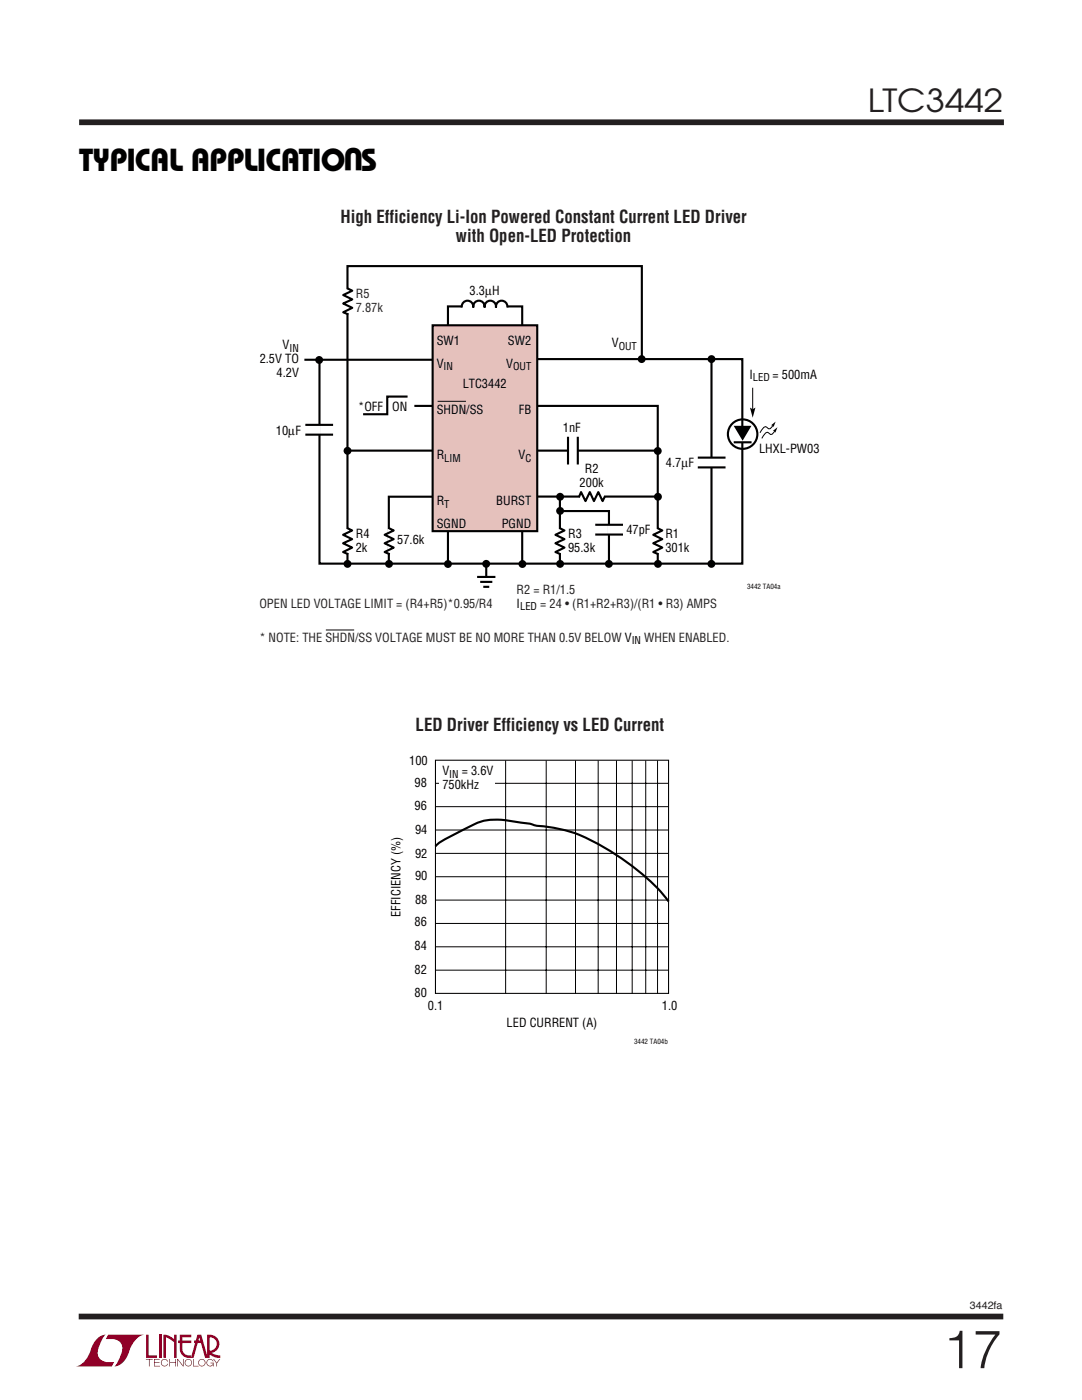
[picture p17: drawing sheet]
<svg xmlns="http://www.w3.org/2000/svg" width="216mm" height="279mm" viewBox="0 0 216 279" stroke-linecap="round" stroke-linejoin="round" font-family="sans-serif">
<defs><g id="words">
<text font-size="10.6" fill="#231f20" x="188.2" y="273">17</text>
<g font-size="6.4">
<text x="72.5" y="29.6" transform="rotate(-180 72.5 29.6)">U</text>
<text x="15.8" y="34">TYPICAL APPLICATIO S</text>
</g>
<text font-size="6.3" fill="#231f20" x="173.1" y="22.4">LTC3442</text>
<g font-size="3.5" fill="#231f20">
<text x="67.9" y="44.4">High Efficiency Li-Ion Powered Constant Current LED Driver</text>
<text x="91" y="48.3">with Open-LED Protection</text>
<text x="82.9" y="145.8">LED Driver Efficiency vs LED Current</text>
</g>
<g font-size="2.5" fill="#231f20">
<text x="71" y="59.5">R5</text>
<text x="71" y="62.3">7.87k</text>
<text x="103.1" y="118.5">R2 = R1/1.5</text>
<text x="51.8" y="121.3">OPEN LED VOLTAGE LIMIT = (R4+R5)*0.95/R4</text>
<text x="107.8" y="121.3">= 24 • (R1+R2+R3)/(R1 • R3) AMPS</text>
<text x="51.8" y="128.1">* NOTE: THE SHDN/SS VOLTAGE MUST BE NO MORE THAN 0.5V BELOW V</text>
<text x="128.5" y="128.1">WHEN ENABLED.</text>
</g>
<g font-size="2.5">
<text x="93.7" y="58.9">3.3µH</text>
<text x="56.4" y="69.7">V</text>
<text x="87.2" y="68.8">SW1</text>
<text x="101.4" y="68.8">SW2</text>
<text x="122.1" y="69.3">V</text>
<text x="51.8" y="72.5">2.5V TO</text>
<text x="55.2" y="75.3">4.2V</text>
<text x="87.2" y="73.4">V</text>
<text x="92.3" y="77.4">LTC3442</text>
<text x="101" y="73.4">V</text>
<text x="149.5" y="75.6">I</text>
<text x="154.2" y="75.6">= 500mA</text>
<text x="71.5" y="82">*OFF</text>
<text x="78.3" y="82">ON</text>
<text x="87.2" y="82.5">SHDN/SS</text>
<text x="103.6" y="82.5">FB</text>
<text x="55" y="86.8">10µF</text>
<text x="112.3" y="86.3">1nF</text>
<text x="87.2" y="91.7">R</text>
<text x="103.5" y="91.7">V</text>
<text x="116.7" y="94.4">R2</text>
<text x="132.9" y="93.2">4.7µF</text>
<text x="151.5" y="90.5">LHXL-PW03</text>
<text x="87.2" y="100.9">R</text>
<text x="99" y="100.9">BURST</text>
<text x="115.7" y="97.2">200k</text>
<text x="71" y="107.3">R4</text>
<text x="87.2" y="105.4">SGND</text>
<text x="100.1" y="105.4">PGND</text>
<text x="113.4" y="107.3">R3</text>
<text x="125" y="106.6">47pF</text>
<text x="132.8" y="107.3">R1</text>
<text x="71" y="110.1">2k</text>
<text x="79.3" y="108.6">57.6k</text>
<text x="113.4" y="110.1">95.3k</text>
<text x="132.8" y="110.1">301k</text>
<text x="103.1" y="121.3">I</text>
<text x="81.7" y="152.8">100</text>
<text x="88.3" y="154.7">V</text>
<text x="92.1" y="154.7">= 3.6V</text>
<text x="82.7" y="161.8">96</text>
<text x="82.7" y="157">98</text>
<text x="88.3" y="157.5">750kHz</text>
<text x="82.8" y="166.5">94</text>
<text x="82.8" y="171.3">92</text>
<text x="82.8" y="175.7">90</text>
<text x="79.9" y="183" transform="rotate(-90 79.9 183)">EFFICIENCY (%)</text>
<text x="82.7" y="184.9">86</text>
<text x="82.8" y="180.5">88</text>
<text x="82.7" y="189.6">84</text>
<text x="82.7" y="194.3">82</text>
<text x="82.7" y="199.1">80</text>
<text x="85.4" y="201.6">0.1</text>
<text x="132.1" y="201.6">1.0</text>
<text x="101.1" y="204.9">LED CURRENT (A)</text>
</g>
<g font-size="2.1">
<text x="57.8" y="70.2">IN</text>
<text x="123.5" y="69.9">OUT</text>
<text x="88.5" y="73.9">IN</text>
<text x="102.4" y="73.9">OUT</text>
<text x="150.2" y="76.1">LED</text>
<text x="88.7" y="92.2">LIM</text>
<text x="104.8" y="92.2">C</text>
<text x="88.7" y="101.4">T</text>
<text x="103.8" y="121.8">LED</text>
<text x="126" y="128.6">IN</text>
<text x="89.7" y="155.2">IN</text>
</g>
<text font-size="2.1" fill="#231f20" x="193.5" y="261.3">3442fa</text>
<g font-size="1.4">
<text x="149.1" y="117.5">3442 TA04a</text>
<text x="126.5" y="208.3">3442 TA04b</text>
</g>
</g></defs>
<g fill="#900027">
<path d="M29.2 266.4h.5v4.1h1.6v.5h-2.1z"/>
<path d="M19.1 267.4a2.65 2.65 0 0 1 2-1 5.2 5.2 0 0 0-1.5 4.2 2.65 2.65 0 0 0 3.2 1.2l-.5 .9h-7.2a5 5 0 0 0 3.2-3.9z"/>
<path d="M21.6 266.4h7.2a5 5 0 0 0-3.2 3.8 3.3 3.3 0 0 1-2.8 2.5 5.2 5.2 0 0 0 1.5-4.2 2.65 2.65 0 0 0-3.2-1.3z"/>
<path d="M31.7 266.4h.5v4.6h-.5z"/>
<path d="M32.6 266.4l1.1 .2 1 .6v-.8h.5v4.6h-.5v-3.1l-1.6-1v4.1h-.5z"/>
<path d="M29.1 271.2h1.4v.1h-.6v1.4h-.2v-1.4h-.6z"/>
<path d="M30.7 271.2h1.2v.1h-1v.6h.9v.1h-.9v.6h1v.1h-1.2z"/>
<path d="M33.8 271.2h.1v.7h1.1v-.7h.1v1.5h-.1v-.7h-1.1v.7h-.1z"/>
<path d="M35.3 271.2h.2l1 1.3v-1.3h.1v1.5h-.1l-1-1.3v1.3h-.2z"/>
<path d="M38.5 271.2h.2v1.4h.9v.1h-1.1z"/>
<path d="M42.5 271.2h.2l.5 .8 .6-.8h.1l-.6 .9v.6h-.1v-.6z"/>
<path d="M35.9 266.4h2.3v.5h-1.8v.6h1.8v.5h-1.8v1.2a1.35 1.35 0 0 0 1.7 1.3v.5l1.3-4.6h.8l1.1 4.2v-4.2a1.88 1.88 0 0 1 2.4 1.3 1.88 1.88 0 0 1-1.5 2.3l.8 .4 .9 .1v.5h-.4a3.4 3.4 0 0 1-1.8-.8v-.6a1.37 1.37 0 0 0 1.5-1.3 1.37 1.37 0 0 0-1.4-1.4v4.1h-.9l-.8-3h-1.4v-.5h1.3l-.2-.6-1.2 4.1a2.1 2.1 0 0 1-2.7-1.3v-1.7h-.4v-.5h.4z"/>
<path d="M37.1 271.4a.74 .74 0 0 1 1.1 .1 .74 .74 0 0 1-.4 1.1 .74 .74 0 0 1-.9-.6h.1a.61 .61 0 0 0 .8 .5 .61 .61 0 0 0 .2-1 .61 .61 0 0 0-1 .2v.3h-.1z"/>
<path d="M39.8 271.4a.74 .74 0 0 1 1.1 .1 .74 .74 0 0 1-.4 1.1 .74 .74 0 0 1-.9-.6h.1a.61 .61 0 0 0 .8 .5 .61 .61 0 0 0 .2-1 .61 .61 0 0 0-1 .2v.3h-.1z"/>
<path d="M41.4 271.4a.74 .74 0 0 1 1.2 .3h-.1a.6 .6 0 0 0-1-.2 .6 .6 0 0 0 .1 1 .6 .6 0 0 0 .9-.4h-.5v-.1h.6v.7h-.1v-.3a.74 .74 0 0 1-1.1 .1 .74 .74 0 0 1 0-1.1z"/>
<path d="M32.3 271.4a.73 .73 0 0 1 1.2 .4h-.1a.6 .6 0 0 0-.9-.3 .6 .6 0 0 0 0 .9 .6 .6 0 0 0 .9-.2h.1a.74 .74 0 0 1-1.1 .4 .74 .74 0 0 1-.1-1.2z"/>
</g>
<path d="M15.8 24.4h184.5M15.7 262.7h184.5" fill="none" stroke="#231f20" stroke-width="1.1" stroke-linecap="butt"/>
<path d="M86.9 151.7h46.5v46.6h-46.5z" fill="none" stroke="#000" stroke-width=".21"/>
<g fill="none" stroke="#000" stroke-width=".2">
<path d="M86.9 156.3h46.5M100.9 151.8v46.5M109 151.8v46.5M114.8 151.8v46.5M119.4 151.8v46.5M123 151.8v46.5M126.1 151.8v46.5M128.8 151.8v46.5M131.2 151.8v46.5M86.8 179.6h46.5M86.8 175h46.5M86.9 170.3h46.4"/>
<path d="M86.9 165.6h46.5M86.9 161h46.5M86.8 193.6h46.5M86.8 189h46.5M86.8 184.3h46.5"/>
</g>
<path d="M87.7 152.5h11.1v5.5h-11.1z" fill="#fff"/>
<g fill="none" stroke="#000" stroke-width=".42">
<path d="M60.7 71.8h31.3M63.7 71.8v40.7h78.1M92.1 61.4a1.16 1.16 0 0 1 1.2-1.4 1.16 1.16 0 0 1 1.1 1.4 1.15 1.15 0 0 1 1.2-1.4 1.15 1.15 0 0 1 1.1 1.4 1.15 1.15 0 0 1 1.1-1.4 1.15 1.15 0 0 1 1.2 1.4 1.16 1.16 0 0 1 1.1-1.4 1.16 1.16 0 0 1 1.1 1.4M106.6 71.7h41.5v40.8h-6M142 71.8v40.4M69.5 89.9h61.6M82.7 81h3.6M86.3 99.1h-8.7v13.3M106.7 99.1h24.7M107.2 81h24v31.3M111.7 99.1v13.4M139.2 93.3h5.6"/>
<path d="M139.2 91.3h5.6M89.4 112.6v-51.4h14.8v51.4M86.9 168.9l.1-.1a21.9 21.9 0 0 1 5.8-3.4 12.1 12.1 0 0 1 9.6-1.5 16.8 16.8 0 0 1 4.6 .9 28.5 28.5 0 0 1 14.3 4.8 41.3 41.3 0 0 1 12.1 10.3"/>
</g>
<path d="M92.2 61.2h9M142 91.3v2" fill="none" stroke="#fff" stroke-width=".71" stroke-linecap="butt"/>
<g fill="#000">
<circle cx="128" cy="71.7" r=".79"/>
<circle cx="142" cy="71.7" r=".79"/>
<circle cx="131.2" cy="90" r=".79"/>
</g>
<path d="M86.3 64.9h20.9v41.1h-20.9z" fill="#e5c1bc"/>
<g fill="none" stroke="#000" stroke-width=".42">
<path d="M69.3 57.5l1 .5-1.8 .9 1.8 .8-1.8 .9 1.8 .8-1.8 .9 1 .4M81.3 79.1h-4v3.6h-4.8M86.3 64.9h20.9v41.1h-20.9zM128.1 71.5v-18.4h-58.8v59.4M60.9 86.7h5.6M60.9 84.8h5.6M113.3 87.2v5.5M115.3 87.2v5.5M120.7 99l-.5 1-.8-1.8-.9 1.8-.8-1.8-.9 1.8-.9-1.8-.4 1M150 88.3h-3.6M69.3 105.4l1 .5-1.8 .8 1.8 .9-1.8 .8 1.8 .9-1.8 .9 1 .4M77.6 105.4l1 .5-1.8 .8 1.8 .9-1.8 .8 1.8 .9-1.8 .9 1 .4"/>
<path d="M95.2 115.1h3.7M95.8 116.1h2.4M96.4 117.1h1.2M97 112.2v3M111.7 105.4l.9 .5-1.8 .8 1.8 .9-1.8 .8 1.8 .9-1.8 .9 1.1 .4M112.2 102h9.3v10.6M118.8 106.7h5.5M118.8 104.7h5.5M131.2 105.4l1 .5-1.9 .8 1.9 .9-1.9 .8 1.9 .9-1.9 .9 1.1 .4"/>
<circle cx="148.2" cy="86.6" r="2.94"/>
</g>
<path d="M69.4 57.7v4.8M63.7 84.8v1.9M113.4 89.9h1.9M115.7 99.1h4.8M148.2 86v2.2M69.4 105.6v4.8M77.7 105.6v4.8M111.7 105.6v4.8M121.5 104.7v2M131.3 105.6v4.8" fill="none" stroke="#fff" stroke-width=".71" stroke-linecap="butt"/>
<g fill="#000">
<path d="M146.4 85h3.5l-1.7 3zM149.6 81.3l.6 .4 .5-.4-.5 2zM153.9 84.9l.9-.7-.5 1-.1-.3zM154.2 86l.9-.7-.4 1.1-.1-.4z"/>
<circle cx="63.7" cy="71.8" r=".79"/>
<circle cx="69.3" cy="90" r=".79"/>
<circle cx="111.8" cy="99.1" r=".79"/>
<circle cx="131.3" cy="99.1" r=".79"/>
<circle cx="69.3" cy="112.5" r=".79"/>
<circle cx="77.6" cy="112.5" r=".79"/>
<circle cx="89.4" cy="112.6" r=".79"/>
<circle cx="97" cy="112.5" r=".79"/>
<circle cx="104.2" cy="112.6" r=".79"/>
<circle cx="111.8" cy="102" r=".79"/>
<circle cx="111.8" cy="112.5" r=".79"/>
<circle cx="121.5" cy="112.5" r=".79"/>
<circle cx="131.3" cy="112.5" r=".79"/>
<circle cx="142" cy="112.5" r=".79"/>
</g>
<path d="M150.2 77.4v4.3M87.3 80.1h5.7M154.3 84.8l-.6 .8-.4-.1a.55 .55 0 0 0-.9-.2l-.7 1.1M154.7 85.9l-.7 .8-.4-.1a.55 .55 0 0 0-.8-.2l-.8 1.1M65 125.7h5.7" fill="none" stroke="#000" stroke-width=".2"/>
<path d="M97 115.2v2.2" fill="none" stroke="#fff" stroke-width=".97" stroke-linecap="butt"/>
<use href="#words"/>
</svg>
